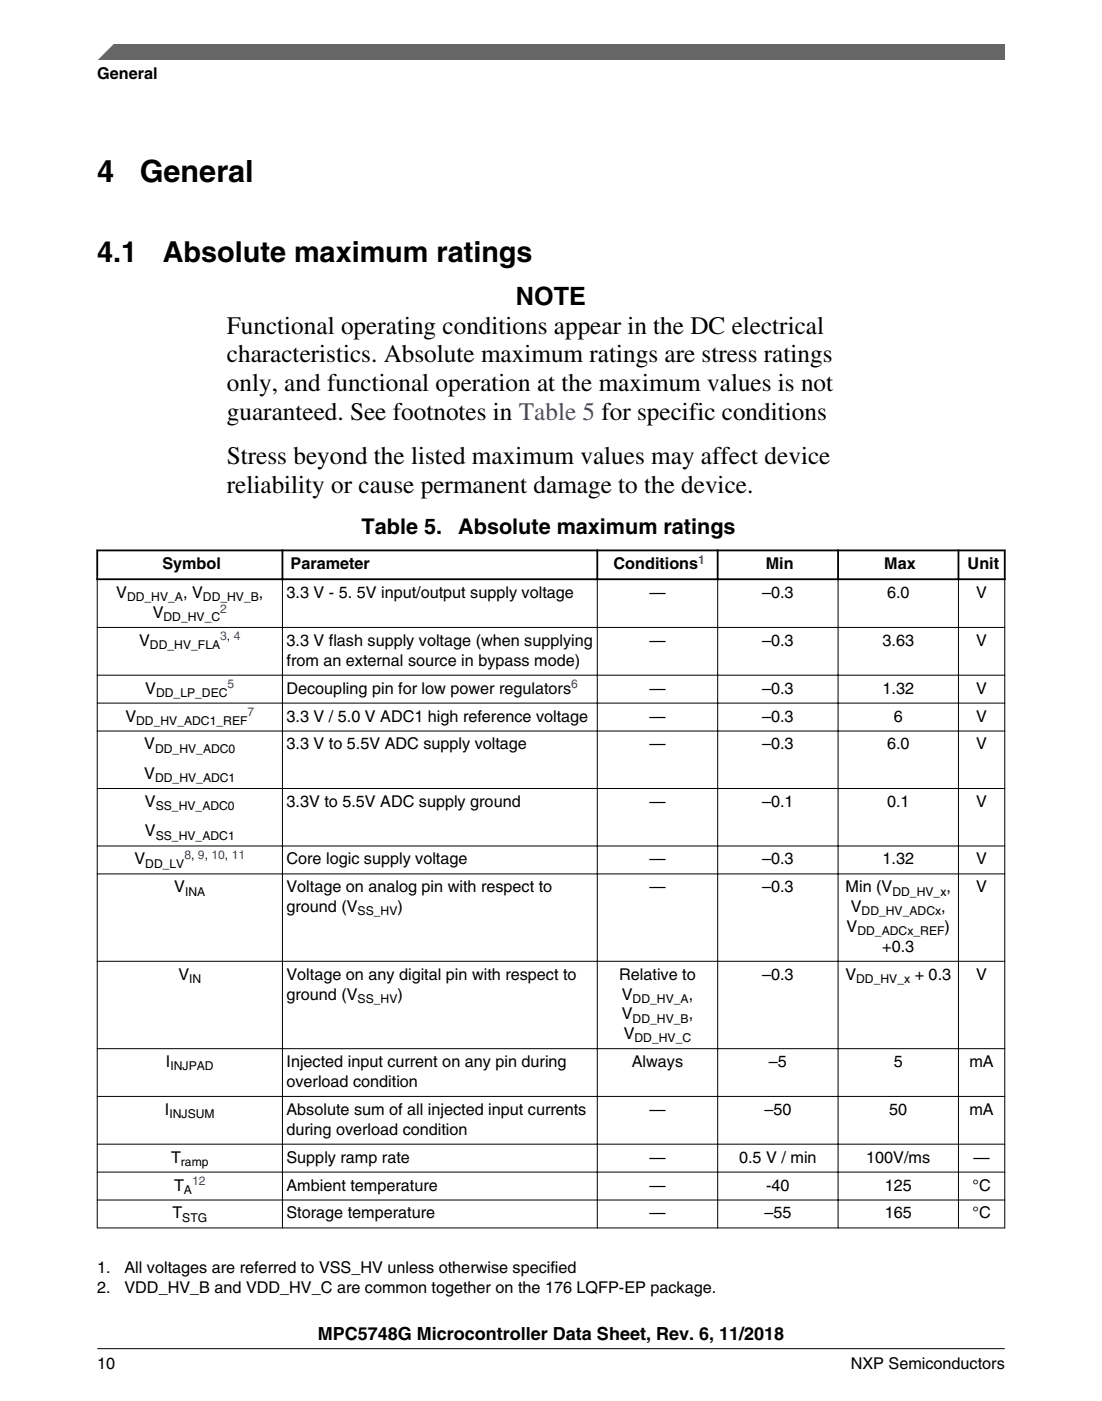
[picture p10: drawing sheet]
<svg xmlns="http://www.w3.org/2000/svg" width="216mm" height="274mm" viewBox="0 0 216 274" stroke-linecap="round" stroke-linejoin="round" font-family="sans-serif">
<defs><g id="words">
<g font-size="6">
<text x="19.1" y="35.6">4</text>
<text x="27.4" y="35.6">General</text>
</g>
<g font-size="5.6">
<text x="19" y="51.2">4.1</text>
<text x="31.9" y="51.2">Absolute maximum ratings</text>
</g>
<g font-size="4.9">
<text x="101.1" y="59.6">NOTE</text>
<text x="44.5" y="65.3">Functional operating conditions appear in the DC electrical</text>
<text x="44.5" y="71">characteristics. Absolute maximum ratings are stress ratings</text>
<text x="44.5" y="76.6">only, and functional operation at the maximum values is not</text>
<text x="44.5" y="82.2">guaranteed. See footnotes in Table 5 for specific conditions</text>
<text x="44.5" y="90.9">Stress beyond the listed maximum values may affect device</text>
<text x="44.5" y="96.5">reliability or cause permanent damage to the device.</text>
</g>
<g font-size="4.2">
<text x="70.8" y="104.5">Table 5.</text>
<text x="89.8" y="104.5">Absolute maximum ratings</text>
</g>
<text font-size="3.5" x="62.3" y="262.3">MPC5748G Microcontroller Data Sheet, Rev. 6, 11/2018</text>
<g font-size="3.2">
<text x="19.1" y="15.5">General</text>
<text x="31.8" y="111.5">Symbol</text>
<text x="56.9" y="111.5">Parameter</text>
<text x="120.2" y="111.5">Conditions</text>
<text x="150" y="111.5">Min</text>
<text x="173.3" y="111.5">Max</text>
<text x="189.6" y="111.5">Unit</text>
<text x="22.8" y="117.1">V</text>
<text x="35.9" y="117.1">, V</text>
<text x="50.7" y="117.1">,</text>
<text x="56.1" y="117.1">3.3 V - 5. 5V input/output supply voltage</text>
<text x="127.2" y="117.1">—</text>
<text x="149.3" y="117.1">–0.3</text>
<text x="173.8" y="117.1">6.0</text>
<text x="191.3" y="117.1">V</text>
<text x="29.9" y="121">V</text>
<text x="27.3" y="126.5">V</text>
<text x="56.1" y="126.5">3.3 V flash supply voltage (when supplying</text>
<text x="56.1" y="130.3">from an external source in bypass mode)</text>
<text x="127.2" y="126.5">—</text>
<text x="149.3" y="126.5">–0.3</text>
<text x="172.9" y="126.5">3.63</text>
<text x="191.3" y="126.5">V</text>
<text x="28.5" y="135.8">V</text>
<text x="56.1" y="135.8">Decoupling pin for low power regulators</text>
<text x="127.2" y="135.8">—</text>
<text x="149.3" y="135.8">–0.3</text>
<text x="172.9" y="135.8">1.32</text>
<text x="191.3" y="135.8">V</text>
<text x="24.6" y="141.3">V</text>
<text x="56.1" y="141.3">3.3 V / 5.0 V ADC1 high reference voltage</text>
<text x="127.2" y="141.3">—</text>
<text x="149.3" y="141.3">–0.3</text>
<text x="175.1" y="141.3">6</text>
<text x="191.3" y="141.3">V</text>
<text x="28.3" y="146.7">V</text>
<text x="56.1" y="146.7">3.3 V to 5.5V ADC supply voltage</text>
<text x="127.2" y="146.7">—</text>
<text x="149.3" y="146.7">–0.3</text>
<text x="173.8" y="146.7">6.0</text>
<text x="191.3" y="146.7">V</text>
<text x="28.3" y="152.5">V</text>
<text x="28.4" y="158">V</text>
<text x="56.1" y="158">3.3V to 5.5V ADC supply ground</text>
<text x="127.2" y="158">—</text>
<text x="149.3" y="158">–0.1</text>
<text x="173.8" y="158">0.1</text>
<text x="191.3" y="158">V</text>
<text x="28.4" y="163.8">V</text>
<text x="26.3" y="169.3">V</text>
<text x="56.1" y="169.3">Core logic supply voltage</text>
<text x="127.2" y="169.3">—</text>
<text x="149.3" y="169.3">–0.3</text>
<text x="172.9" y="169.3">1.32</text>
<text x="191.3" y="169.3">V</text>
<text x="34.2" y="174.7">V</text>
<text x="56.1" y="174.7">Voltage on analog pin with respect to</text>
<text x="56.1" y="178.6">ground (V</text>
<text x="77.9" y="178.6">)</text>
<text x="127.2" y="174.7">—</text>
<text x="149.3" y="174.7">–0.3</text>
<text x="165.7" y="174.7">Min (V</text>
<text x="166.7" y="178.6">V</text>
<text x="184.4" y="178.6">,</text>
<text x="185.4" y="174.7">,</text>
<text x="191.3" y="174.7">V</text>
<text x="165.9" y="182.5">V</text>
<text x="185.1" y="182.5">)</text>
<text x="34.9" y="191.8">V</text>
<text x="56.1" y="191.8">Voltage on any digital pin with respect to</text>
<text x="121.3" y="191.8">Relative to</text>
<text x="149.3" y="191.8">–0.3</text>
<text x="165.6" y="191.8">V</text>
<text x="172.9" y="186.4">+0.3</text>
<text x="179.2" y="191.8">+ 0.3</text>
<text x="191.3" y="191.8">V</text>
<text x="56.1" y="195.7">ground (V</text>
<text x="77.9" y="195.7">)</text>
<text x="121.8" y="195.7">V</text>
<text x="134.9" y="195.7">,</text>
<text x="121.8" y="199.6">V</text>
<text x="122.2" y="203.5">V</text>
<text x="134.9" y="199.6">,</text>
<text x="32.5" y="208.9">I</text>
<text x="56.1" y="208.9">Injected input current on any pin during</text>
<text x="123.8" y="208.9">Always</text>
<text x="150.6" y="208.9">–5</text>
<text x="175.1" y="208.9">5</text>
<text x="189.9" y="208.9">mA</text>
<text x="56.1" y="212.8">overload condition</text>
<text x="32.3" y="218.3">I</text>
<text x="56.1" y="218.3">Absolute sum of all injected input currents</text>
<text x="127.2" y="218.3">—</text>
<text x="149.8" y="218.3">–50</text>
<text x="174.2" y="218.3">50</text>
<text x="189.9" y="218.3">mA</text>
<text x="33.5" y="227.6">T</text>
<text x="56.1" y="227.6">Supply ramp rate</text>
<text x="56.1" y="222.2">during overload condition</text>
<text x="127.2" y="227.6">—</text>
<text x="144.8" y="227.6">0.5 V / min</text>
<text x="169.7" y="227.6">100V/ms</text>
<text x="190.7" y="227.6">—</text>
<text x="34.1" y="233.1">T</text>
<text x="56.1" y="233.1">Ambient temperature</text>
<text x="127.2" y="233.1">—</text>
<text x="150.1" y="233.1">-40</text>
<text x="173.3" y="233.1">125</text>
<text x="190.5" y="233.1">°C</text>
<text x="33.8" y="238.6">T</text>
<text x="56.1" y="238.6">Storage temperature</text>
<text x="127.2" y="238.6">—</text>
<text x="149.8" y="238.6">–55</text>
<text x="173.3" y="238.6">165</text>
<text x="190.5" y="238.6">°C</text>
<text x="19.1" y="249.3">1.</text>
<text x="24.4" y="249.3">All voltages are referred to VSS_HV unless otherwise specified</text>
<text x="19.1" y="253.2">2.</text>
<text x="24.4" y="253.2">VDD_HV_B and VDD_HV_C are common together on the 176 LQFP-EP package.</text>
<text x="19.1" y="268">10</text>
<text x="166.7" y="268">NXP Semiconductors</text>
</g>
<g font-size="2.4" fill="#00f">
<text x="136.8" y="110.4">1</text>
<text x="43.1" y="119.9">2</text>
<text x="43.1" y="125.4">3, 4</text>
<text x="44.6" y="134.8">5</text>
<text x="111.9" y="134.8">6</text>
<text x="48.5" y="140.2">7</text>
<text x="36.1" y="168.2">8, 9, 10, 11</text>
<text x="37.6" y="232">12</text>
</g>
<g font-size="2.4">
<text x="24.9" y="117.7">DD_HV_A</text>
<text x="39.8" y="117.7">DD_HV_B</text>
<text x="32" y="121.6">DD_HV_C</text>
<text x="29.4" y="127.1">DD_HV_FLA</text>
<text x="30.6" y="136.4">DD_LP_DEC</text>
<text x="26.7" y="141.9">DD_HV_ADC1_REF</text>
<text x="30.4" y="147.4">DD_HV_ADC0</text>
<text x="30.4" y="153.2">DD_HV_ADC1</text>
<text x="30.5" y="158.6">SS_HV_ADC0</text>
<text x="30.5" y="164.4">SS_HV_ADC1</text>
<text x="28.5" y="169.9">DD_LV</text>
<text x="36.3" y="175.4">INA</text>
<text x="70.1" y="179.2">SS_HV</text>
<text x="168.8" y="179.2">DD_HV_ADCx</text>
<text x="174.8" y="175.4">DD_HV_x</text>
<text x="168" y="183.1">DD_ADCx_REF</text>
<text x="37.1" y="192.5">IN</text>
<text x="70.1" y="196.3">SS_HV</text>
<text x="123.9" y="196.3">DD_HV_A</text>
<text x="167.7" y="192.5">DD_HV_x</text>
<text x="123.9" y="200.2">DD_HV_B</text>
<text x="33.4" y="209.6">INJPAD</text>
<text x="124.3" y="204.1">DD_HV_C</text>
<text x="33.2" y="218.9">INJSUM</text>
<text x="35.4" y="228.3">ramp</text>
<text x="36" y="233.7">A</text>
<text x="35.7" y="239.2">STG</text>
</g>
</g></defs>
<path d="M18.9 107.8h178.1M18.9 113.4h178.1M19.1 107.6v6M55.3 107.6v6M117 107.6v6M140.6 107.6v6M164.2 107.6v6M187.8 107.6v6M196.9 107.6v6" fill="none" stroke="#000" stroke-width=".35"/>
<g fill="none" stroke="#000" stroke-width=".2">
<path d="M19.1 113.6v126.9M55.3 113.2v127.3M117 113.2v127.3M140.6 113.2v127.3M164.2 113.2v127.3M187.8 113.2v127.3M196.9 113.6v126.9M19 122.9h177.9M19 132.2h177.9M19 137.7h177.9M19 143.1h177.9M19 154.4h177.9"/>
<path d="M19 165.6h177.9M19 171.1h177.9M19 188.2h177.9M19 205.3h177.9M19 214.7h177.9M19 224h177.9M19 229.5h177.9M19 235h177.9M19 240.4h177.9"/>
</g>
<path d="M19 11.7l5.7-3.1 172.2 .1v3z" fill="#666"/>
<path d="M22.5 8.6l-3.1 3.1" fill="none" stroke="#666" stroke-width=".28"/>
<path d="M19.1 264.1h177.8" fill="none" stroke="#000" stroke-width=".2"/>
<use href="#words"/>
</svg>
